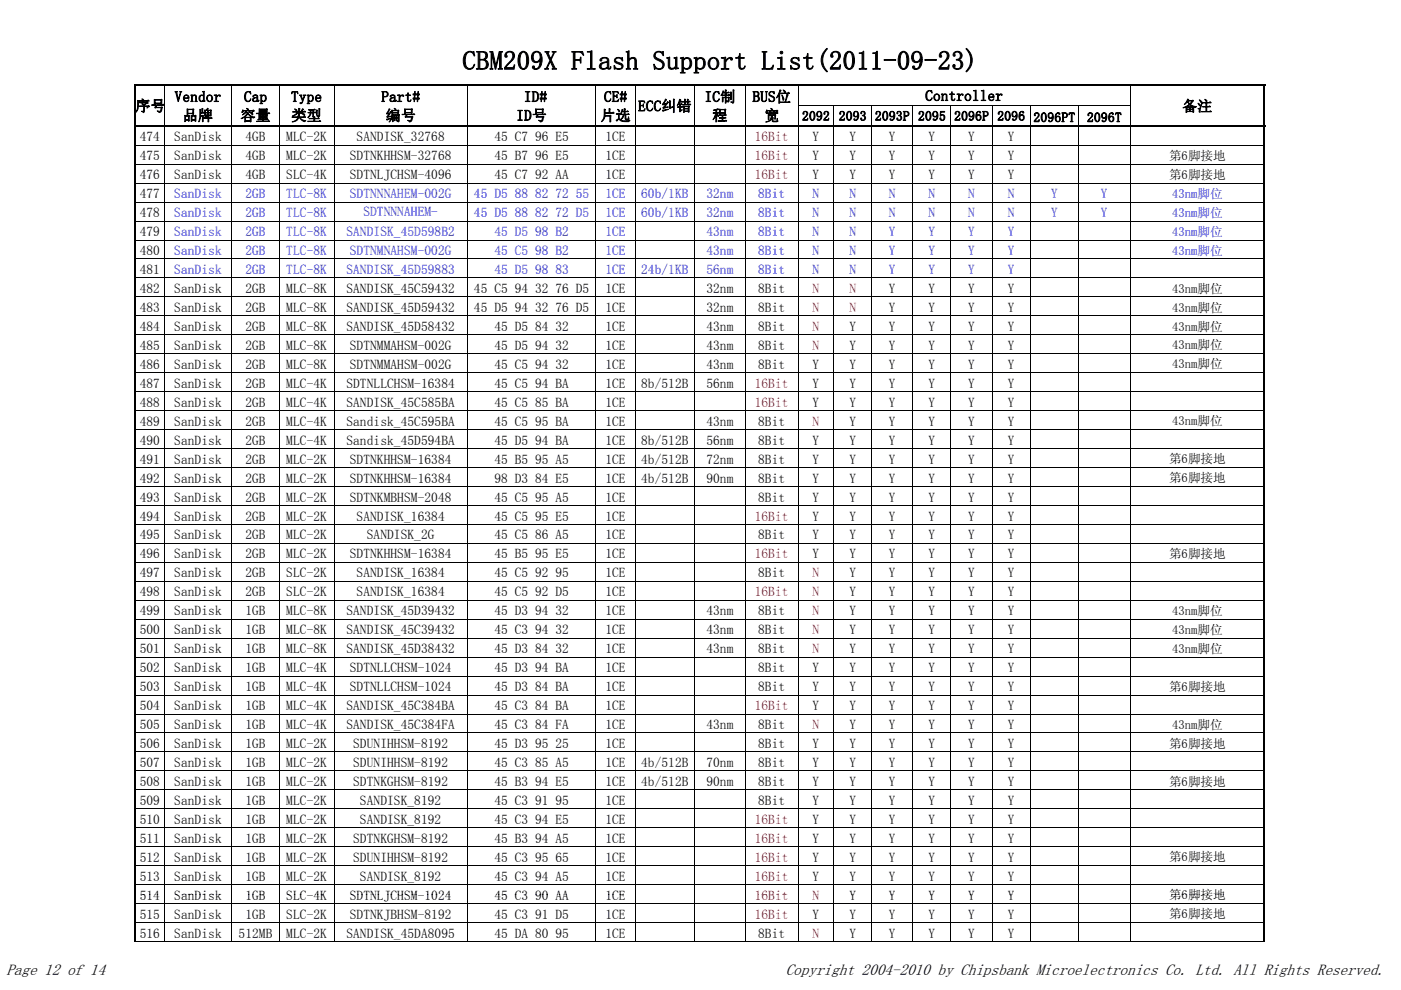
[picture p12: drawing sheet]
<svg xmlns="http://www.w3.org/2000/svg" width="297mm" height="210mm" viewBox="0 0 297 210" stroke-linecap="round" stroke-linejoin="round" font-family="sans-serif">
<defs><g id="words">
<text font-size="5.6" x="98" y="14.8">CBM209X Flash Support List(2011-09-23)</text>
<g font-size="3.4">
<text x="1.4" y="206.8">Page 12 of 14</text>
<text x="166.6" y="206.8">Copyright 2004-2010 by Chipsbank Microelectronics Co. Ltd. All Rights Reserved.</text>
</g>
<g font-size="3.2">
<text x="28.7" y="23.6">序号</text>
<text x="37" y="21.6">Vendor</text>
<text x="51.7" y="21.6">Cap</text>
<text x="61.7" y="21.6">Type</text>
<text x="80.9" y="21.6">Part#</text>
<text x="111.1" y="21.6">ID#</text>
<text x="128.1" y="21.6">CE#</text>
<text x="135.3" y="23.6">ECC纠错</text>
<text x="149.4" y="21.6">IC制</text>
<text x="159.6" y="21.6">BUS位</text>
<text x="196.2" y="21.4">Controller</text>
<text x="250.7" y="23.6">备注</text>
<text x="38.8" y="25.6">品牌</text>
<text x="51" y="25.6">容量</text>
<text x="61.8" y="25.6">类型</text>
<text x="81.8" y="25.6">编号</text>
<text x="109.5" y="25.6">ID号</text>
<text x="127.3" y="25.6">片选</text>
<text x="151" y="25.6">程</text>
<text x="162" y="25.6">宽</text>
</g>
<g font-size="2.8">
<text x="29.6" y="30">474</text>
<text x="37" y="30">SanDisk</text>
<text x="52" y="30">4GB</text>
<text x="60.7" y="30">MLC-2K</text>
<text x="75.6" y="30">SANDISK_32768</text>
<text x="104.8" y="30">45 C7 96 E5</text>
<text x="128.4" y="30">1CE</text>
<text x="170" y="25.6">2092 2093 2093P 2095 2096P 2096</text>
<text x="172.3" y="30">Y</text>
<text x="180.1" y="30">Y</text>
<text x="188.5" y="30">Y</text>
<text x="196.9" y="30">Y</text>
<text x="205.3" y="30">Y</text>
<text x="213.7" y="30">Y</text>
<text x="219.1" y="25.9">2096PT</text>
<text x="230.5" y="25.9">2096T</text>
<text x="29.6" y="34">475</text>
<text x="37" y="34">SanDisk</text>
<text x="52" y="34">4GB</text>
<text x="60.7" y="34">MLC-2K</text>
<text x="74.2" y="34">SDTNKHHSM-32768</text>
<text x="104.8" y="34">45 B7 96 E5</text>
<text x="128.4" y="34">1CE</text>
<text x="172.3" y="34">Y</text>
<text x="180.1" y="34">Y</text>
<text x="188.5" y="34">Y</text>
<text x="196.9" y="34">Y</text>
<text x="205.3" y="34">Y</text>
<text x="213.7" y="34">Y</text>
<text x="29.6" y="38">476</text>
<text x="37" y="38">SanDisk</text>
<text x="52" y="38">4GB</text>
<text x="60.7" y="38">SLC-4K</text>
<text x="74.2" y="38">SDTNLJCHSM-4096</text>
<text x="104.8" y="38">45 C7 92 AA</text>
<text x="128.4" y="38">1CE</text>
<text x="172.3" y="38">Y</text>
<text x="180.1" y="38">Y</text>
<text x="188.5" y="38">Y</text>
<text x="196.9" y="38">Y</text>
<text x="205.3" y="38">Y</text>
<text x="213.7" y="38">Y</text>
<text x="29.6" y="42">477</text>
<text x="29.6" y="46.1">478</text>
<text x="29.6" y="50.1">479</text>
<text x="29.6" y="54.1">480</text>
<text x="29.6" y="58.1">481</text>
<text x="29.6" y="62.1">482</text>
<text x="37" y="62.1">SanDisk</text>
<text x="52" y="62.1">2GB</text>
<text x="60.7" y="62.1">MLC-8K</text>
<text x="73.4" y="62.1">SANDISK_45C59432</text>
<text x="100.5" y="62.1">45 C5 94 32 76 D5</text>
<text x="128.4" y="62.1">1CE</text>
<text x="149.8" y="62.1">32nm</text>
<text x="160.7" y="62.1">8Bit</text>
<text x="188.5" y="62.1">Y</text>
<text x="196.9" y="62.1">Y</text>
<text x="205.3" y="62.1">Y</text>
<text x="213.7" y="62.1">Y</text>
<text x="29.6" y="66.2">483</text>
<text x="29.6" y="70.2">484</text>
<text x="37" y="66.2">SanDisk</text>
<text x="37" y="70.2">SanDisk</text>
<text x="52" y="66.2">2GB</text>
<text x="52" y="70.2">2GB</text>
<text x="60.7" y="66.2">MLC-8K</text>
<text x="60.7" y="70.2">MLC-8K</text>
<text x="73.4" y="66.2">SANDISK_45D59432</text>
<text x="73.4" y="70.2">SANDISK_45D58432</text>
<text x="100.5" y="66.2">45 D5 94 32 76 D5</text>
<text x="104.8" y="70.2">45 D5 84 32</text>
<text x="128.4" y="66.2">1CE</text>
<text x="128.4" y="70.2">1CE</text>
<text x="149.8" y="66.2">32nm</text>
<text x="149.8" y="70.2">43nm</text>
<text x="160.7" y="66.2">8Bit</text>
<text x="160.7" y="70.2">8Bit</text>
<text x="180.1" y="70.2">Y</text>
<text x="188.5" y="66.2">Y</text>
<text x="188.5" y="70.2">Y</text>
<text x="196.9" y="66.2">Y</text>
<text x="196.9" y="70.2">Y</text>
<text x="205.3" y="66.2">Y</text>
<text x="205.3" y="70.2">Y</text>
<text x="213.7" y="66.2">Y</text>
<text x="213.7" y="70.2">Y</text>
<text x="29.6" y="74.2">485</text>
<text x="37" y="74.2">SanDisk</text>
<text x="52" y="74.2">2GB</text>
<text x="60.7" y="74.2">MLC-8K</text>
<text x="74.2" y="74.2">SDTNMMAHSM-002G</text>
<text x="104.8" y="74.2">45 D5 94 32</text>
<text x="128.4" y="74.2">1CE</text>
<text x="149.8" y="74.2">43nm</text>
<text x="160.7" y="74.2">8Bit</text>
<text x="180.1" y="74.2">Y</text>
<text x="188.5" y="74.2">Y</text>
<text x="196.9" y="74.2">Y</text>
<text x="205.3" y="74.2">Y</text>
<text x="213.7" y="74.2">Y</text>
<text x="29.6" y="78.2">486</text>
<text x="29.6" y="82.3">487</text>
<text x="37" y="78.2">SanDisk</text>
<text x="37" y="82.3">SanDisk</text>
<text x="52" y="78.2">2GB</text>
<text x="52" y="82.3">2GB</text>
<text x="60.7" y="78.2">MLC-8K</text>
<text x="60.7" y="82.3">MLC-4K</text>
<text x="73.4" y="82.3">SDTNLLCHSM-16384</text>
<text x="74.2" y="78.2">SDTNMMAHSM-002G</text>
<text x="104.8" y="78.2">45 C5 94 32</text>
<text x="104.8" y="82.3">45 C5 94 BA</text>
<text x="128.4" y="78.2">1CE</text>
<text x="128.4" y="82.3">1CE</text>
<text x="135.9" y="82.3">8b/512B</text>
<text x="149.8" y="82.3">56nm</text>
<text x="149.8" y="78.2">43nm</text>
<text x="160.7" y="78.2">8Bit</text>
<text x="172.3" y="82.3">Y</text>
<text x="172.3" y="78.2">Y</text>
<text x="180.1" y="82.3">Y</text>
<text x="180.1" y="78.2">Y</text>
<text x="188.5" y="82.3">Y</text>
<text x="188.5" y="78.2">Y</text>
<text x="196.9" y="82.3">Y</text>
<text x="196.9" y="78.2">Y</text>
<text x="205.3" y="82.3">Y</text>
<text x="205.3" y="78.2">Y</text>
<text x="213.7" y="82.3">Y</text>
<text x="213.7" y="78.2">Y</text>
<text x="29.6" y="86.3">488</text>
<text x="37" y="86.3">SanDisk</text>
<text x="52" y="86.3">2GB</text>
<text x="60.7" y="86.3">MLC-4K</text>
<text x="73.4" y="86.3">SANDISK_45C585BA</text>
<text x="104.8" y="86.3">45 C5 85 BA</text>
<text x="128.4" y="86.3">1CE</text>
<text x="172.3" y="86.3">Y</text>
<text x="180.1" y="86.3">Y</text>
<text x="188.5" y="86.3">Y</text>
<text x="196.9" y="86.3">Y</text>
<text x="205.3" y="86.3">Y</text>
<text x="213.7" y="86.3">Y</text>
<text x="29.6" y="90.3">489</text>
<text x="29.6" y="94.3">490</text>
<text x="37" y="90.3">SanDisk</text>
<text x="37" y="94.3">SanDisk</text>
<text x="52" y="90.3">2GB</text>
<text x="52" y="94.3">2GB</text>
<text x="60.7" y="90.3">MLC-4K</text>
<text x="60.7" y="94.3">MLC-4K</text>
<text x="73.4" y="90.3">Sandisk_45C595BA</text>
<text x="73.4" y="94.3">Sandisk_45D594BA</text>
<text x="104.8" y="90.3">45 C5 95 BA</text>
<text x="104.8" y="94.3">45 D5 94 BA</text>
<text x="128.4" y="90.3">1CE</text>
<text x="128.4" y="94.3">1CE</text>
<text x="135.9" y="94.3">8b/512B</text>
<text x="149.8" y="90.3">43nm</text>
<text x="149.8" y="94.3">56nm</text>
<text x="160.7" y="90.3">8Bit</text>
<text x="160.7" y="94.3">8Bit</text>
<text x="172.3" y="94.3">Y</text>
<text x="180.1" y="90.3">Y</text>
<text x="180.1" y="94.3">Y</text>
<text x="188.5" y="90.3">Y</text>
<text x="188.5" y="94.3">Y</text>
<text x="196.9" y="90.3">Y</text>
<text x="196.9" y="94.3">Y</text>
<text x="205.3" y="90.3">Y</text>
<text x="205.3" y="94.3">Y</text>
<text x="213.7" y="90.3">Y</text>
<text x="213.7" y="94.3">Y</text>
<text x="29.6" y="98.3">491</text>
<text x="37" y="98.3">SanDisk</text>
<text x="52" y="98.3">2GB</text>
<text x="60.7" y="98.3">MLC-2K</text>
<text x="74.2" y="98.3">SDTNKHHSM-16384</text>
<text x="104.8" y="98.3">45 B5 95 A5</text>
<text x="128.4" y="98.3">1CE</text>
<text x="135.9" y="98.3">4b/512B</text>
<text x="149.8" y="98.3">72nm</text>
<text x="160.7" y="98.3">8Bit</text>
<text x="172.3" y="98.3">Y</text>
<text x="180.1" y="98.3">Y</text>
<text x="188.5" y="98.3">Y</text>
<text x="196.9" y="98.3">Y</text>
<text x="205.3" y="98.3">Y</text>
<text x="213.7" y="98.3">Y</text>
<text x="29.6" y="102.4">492</text>
<text x="29.6" y="106.4">493</text>
<text x="37" y="102.4">SanDisk</text>
<text x="37" y="106.4">SanDisk</text>
<text x="52" y="102.4">2GB</text>
<text x="52" y="106.4">2GB</text>
<text x="60.7" y="102.4">MLC-2K</text>
<text x="60.7" y="106.4">MLC-2K</text>
<text x="74.2" y="102.4">SDTNKHHSM-16384</text>
<text x="74.2" y="106.4">SDTNKMBHSM-2048</text>
<text x="104.8" y="102.4">98 D3 84 E5</text>
<text x="104.8" y="106.4">45 C5 95 A5</text>
<text x="128.4" y="102.4">1CE</text>
<text x="128.4" y="106.4">1CE</text>
<text x="135.9" y="102.4">4b/512B</text>
<text x="149.8" y="102.4">90nm</text>
<text x="160.7" y="106.4">8Bit</text>
<text x="160.7" y="102.4">8Bit</text>
<text x="172.3" y="102.4">Y</text>
<text x="172.3" y="106.4">Y</text>
<text x="180.1" y="102.4">Y</text>
<text x="180.1" y="106.4">Y</text>
<text x="188.5" y="102.4">Y</text>
<text x="188.5" y="106.4">Y</text>
<text x="196.9" y="102.4">Y</text>
<text x="196.9" y="106.4">Y</text>
<text x="205.3" y="102.4">Y</text>
<text x="205.3" y="106.4">Y</text>
<text x="213.7" y="102.4">Y</text>
<text x="213.7" y="106.4">Y</text>
<text x="29.6" y="110.4">494</text>
<text x="37" y="110.4">SanDisk</text>
<text x="52" y="110.4">2GB</text>
<text x="60.7" y="110.4">MLC-2K</text>
<text x="75.6" y="110.4">SANDISK_16384</text>
<text x="104.8" y="110.4">45 C5 95 E5</text>
<text x="128.4" y="110.4">1CE</text>
<text x="172.3" y="110.4">Y</text>
<text x="180.1" y="110.4">Y</text>
<text x="188.5" y="110.4">Y</text>
<text x="196.9" y="110.4">Y</text>
<text x="205.3" y="110.4">Y</text>
<text x="213.7" y="110.4">Y</text>
<text x="29.6" y="114.4">495</text>
<text x="29.6" y="118.4">496</text>
<text x="37" y="114.4">SanDisk</text>
<text x="37" y="118.4">SanDisk</text>
<text x="52" y="114.4">2GB</text>
<text x="52" y="118.4">2GB</text>
<text x="60.7" y="114.4">MLC-2K</text>
<text x="60.7" y="118.4">MLC-2K</text>
<text x="74.2" y="118.4">SDTNKHHSM-16384</text>
<text x="77.8" y="114.4">SANDISK_2G</text>
<text x="104.8" y="114.4">45 C5 86 A5</text>
<text x="104.8" y="118.4">45 B5 95 E5</text>
<text x="128.4" y="114.4">1CE</text>
<text x="128.4" y="118.4">1CE</text>
<text x="160.7" y="114.4">8Bit</text>
<text x="172.3" y="118.4">Y</text>
<text x="172.3" y="114.4">Y</text>
<text x="180.1" y="118.4">Y</text>
<text x="180.1" y="114.4">Y</text>
<text x="188.5" y="118.4">Y</text>
<text x="188.5" y="114.4">Y</text>
<text x="196.9" y="118.4">Y</text>
<text x="196.9" y="114.4">Y</text>
<text x="205.3" y="118.4">Y</text>
<text x="205.3" y="114.4">Y</text>
<text x="213.7" y="118.4">Y</text>
<text x="213.7" y="114.4">Y</text>
<text x="29.6" y="122.5">497</text>
<text x="37" y="122.5">SanDisk</text>
<text x="52" y="122.5">2GB</text>
<text x="60.7" y="122.5">SLC-2K</text>
<text x="75.6" y="122.5">SANDISK_16384</text>
<text x="104.8" y="122.5">45 C5 92 95</text>
<text x="128.4" y="122.5">1CE</text>
<text x="160.7" y="122.5">8Bit</text>
<text x="180.1" y="122.5">Y</text>
<text x="188.5" y="122.5">Y</text>
<text x="196.9" y="122.5">Y</text>
<text x="205.3" y="122.5">Y</text>
<text x="213.7" y="122.5">Y</text>
<text x="29.6" y="130.5">499</text>
<text x="29.6" y="126.5">498</text>
<text x="37" y="130.5">SanDisk</text>
<text x="37" y="126.5">SanDisk</text>
<text x="52" y="130.5">1GB</text>
<text x="52" y="126.5">2GB</text>
<text x="60.7" y="130.5">MLC-8K</text>
<text x="60.7" y="126.5">SLC-2K</text>
<text x="73.4" y="130.5">SANDISK_45D39432</text>
<text x="75.6" y="126.5">SANDISK_16384</text>
<text x="104.8" y="130.5">45 D3 94 32</text>
<text x="104.8" y="126.5">45 C5 92 D5</text>
<text x="128.4" y="130.5">1CE</text>
<text x="128.4" y="126.5">1CE</text>
<text x="149.8" y="130.5">43nm</text>
<text x="160.7" y="130.5">8Bit</text>
<text x="180.1" y="130.5">Y</text>
<text x="180.1" y="126.5">Y</text>
<text x="188.5" y="130.5">Y</text>
<text x="188.5" y="126.5">Y</text>
<text x="196.9" y="130.5">Y</text>
<text x="196.9" y="126.5">Y</text>
<text x="205.3" y="130.5">Y</text>
<text x="205.3" y="126.5">Y</text>
<text x="213.7" y="130.5">Y</text>
<text x="213.7" y="126.5">Y</text>
<text x="29.6" y="134.5">500</text>
<text x="37" y="134.5">SanDisk</text>
<text x="52" y="134.5">1GB</text>
<text x="60.7" y="134.5">MLC-8K</text>
<text x="73.4" y="134.5">SANDISK_45C39432</text>
<text x="104.8" y="134.5">45 C3 94 32</text>
<text x="128.4" y="134.5">1CE</text>
<text x="149.8" y="134.5">43nm</text>
<text x="160.7" y="134.5">8Bit</text>
<text x="180.1" y="134.5">Y</text>
<text x="188.5" y="134.5">Y</text>
<text x="196.9" y="134.5">Y</text>
<text x="205.3" y="134.5">Y</text>
<text x="213.7" y="134.5">Y</text>
<text x="29.6" y="138.6">501</text>
<text x="29.6" y="142.6">502</text>
<text x="37" y="138.6">SanDisk</text>
<text x="37" y="142.6">SanDisk</text>
<text x="52" y="138.6">1GB</text>
<text x="52" y="142.6">1GB</text>
<text x="60.7" y="138.6">MLC-8K</text>
<text x="60.7" y="142.6">MLC-4K</text>
<text x="73.4" y="138.6">SANDISK_45D38432</text>
<text x="74.2" y="142.6">SDTNLLCHSM-1024</text>
<text x="104.8" y="138.6">45 D3 84 32</text>
<text x="104.8" y="142.6">45 D3 94 BA</text>
<text x="128.4" y="138.6">1CE</text>
<text x="128.4" y="142.6">1CE</text>
<text x="149.8" y="138.6">43nm</text>
<text x="160.7" y="142.6">8Bit</text>
<text x="160.7" y="138.6">8Bit</text>
<text x="172.3" y="142.6">Y</text>
<text x="180.1" y="138.6">Y</text>
<text x="180.1" y="142.6">Y</text>
<text x="188.5" y="138.6">Y</text>
<text x="188.5" y="142.6">Y</text>
<text x="196.9" y="138.6">Y</text>
<text x="196.9" y="142.6">Y</text>
<text x="205.3" y="138.6">Y</text>
<text x="205.3" y="142.6">Y</text>
<text x="213.7" y="138.6">Y</text>
<text x="213.7" y="142.6">Y</text>
<text x="29.6" y="146.6">503</text>
<text x="37" y="146.6">SanDisk</text>
<text x="52" y="146.6">1GB</text>
<text x="60.7" y="146.6">MLC-4K</text>
<text x="74.2" y="146.6">SDTNLLCHSM-1024</text>
<text x="104.8" y="146.6">45 D3 84 BA</text>
<text x="128.4" y="146.6">1CE</text>
<text x="160.7" y="146.6">8Bit</text>
<text x="172.3" y="146.6">Y</text>
<text x="180.1" y="146.6">Y</text>
<text x="188.5" y="146.6">Y</text>
<text x="196.9" y="146.6">Y</text>
<text x="205.3" y="146.6">Y</text>
<text x="213.7" y="146.6">Y</text>
<text x="29.6" y="154.6">505</text>
<text x="29.6" y="150.6">504</text>
<text x="37" y="154.6">SanDisk</text>
<text x="37" y="150.6">SanDisk</text>
<text x="52" y="154.6">1GB</text>
<text x="52" y="150.6">1GB</text>
<text x="60.7" y="154.6">MLC-4K</text>
<text x="60.7" y="150.6">MLC-4K</text>
<text x="73.4" y="154.6">SANDISK_45C384FA</text>
<text x="73.4" y="150.6">SANDISK_45C384BA</text>
<text x="104.8" y="154.6">45 C3 84 FA</text>
<text x="104.8" y="150.6">45 C3 84 BA</text>
<text x="128.4" y="154.6">1CE</text>
<text x="128.4" y="150.6">1CE</text>
<text x="149.8" y="154.6">43nm</text>
<text x="160.7" y="154.6">8Bit</text>
<text x="172.3" y="150.6">Y</text>
<text x="180.1" y="150.6">Y</text>
<text x="180.1" y="154.6">Y</text>
<text x="188.5" y="150.6">Y</text>
<text x="188.5" y="154.6">Y</text>
<text x="196.9" y="150.6">Y</text>
<text x="196.9" y="154.6">Y</text>
<text x="205.3" y="150.6">Y</text>
<text x="205.3" y="154.6">Y</text>
<text x="213.7" y="150.6">Y</text>
<text x="213.7" y="154.6">Y</text>
<text x="29.6" y="158.7">506</text>
<text x="37" y="158.7">SanDisk</text>
<text x="52" y="158.7">1GB</text>
<text x="60.7" y="158.7">MLC-2K</text>
<text x="74.9" y="158.7">SDUNIHHSM-8192</text>
<text x="104.8" y="158.7">45 D3 95 25</text>
<text x="128.4" y="158.7">1CE</text>
<text x="160.7" y="158.7">8Bit</text>
<text x="172.3" y="158.7">Y</text>
<text x="180.1" y="158.7">Y</text>
<text x="188.5" y="158.7">Y</text>
<text x="196.9" y="158.7">Y</text>
<text x="205.3" y="158.7">Y</text>
<text x="213.7" y="158.7">Y</text>
<text x="29.6" y="162.7">507</text>
<text x="29.6" y="166.7">508</text>
<text x="37" y="162.7">SanDisk</text>
<text x="37" y="166.7">SanDisk</text>
<text x="52" y="162.7">1GB</text>
<text x="52" y="166.7">1GB</text>
<text x="60.7" y="162.7">MLC-2K</text>
<text x="60.7" y="166.7">MLC-2K</text>
<text x="74.9" y="162.7">SDUNIHHSM-8192</text>
<text x="74.9" y="166.7">SDTNKGHSM-8192</text>
<text x="104.8" y="162.7">45 C3 85 A5</text>
<text x="104.8" y="166.7">45 B3 94 E5</text>
<text x="128.4" y="162.7">1CE</text>
<text x="128.4" y="166.7">1CE</text>
<text x="135.9" y="162.7">4b/512B</text>
<text x="135.9" y="166.7">4b/512B</text>
<text x="149.8" y="162.7">70nm</text>
<text x="149.8" y="166.7">90nm</text>
<text x="160.7" y="162.7">8Bit</text>
<text x="160.7" y="166.7">8Bit</text>
<text x="172.3" y="162.7">Y</text>
<text x="172.3" y="166.7">Y</text>
<text x="180.1" y="162.7">Y</text>
<text x="180.1" y="166.7">Y</text>
<text x="188.5" y="162.7">Y</text>
<text x="188.5" y="166.7">Y</text>
<text x="196.9" y="162.7">Y</text>
<text x="196.9" y="166.7">Y</text>
<text x="205.3" y="162.7">Y</text>
<text x="205.3" y="166.7">Y</text>
<text x="213.7" y="162.7">Y</text>
<text x="213.7" y="166.7">Y</text>
<text x="29.6" y="170.7">509</text>
<text x="37" y="170.7">SanDisk</text>
<text x="52" y="170.7">1GB</text>
<text x="60.7" y="170.7">MLC-2K</text>
<text x="76.3" y="170.7">SANDISK_8192</text>
<text x="104.8" y="170.7">45 C3 91 95</text>
<text x="128.4" y="170.7">1CE</text>
<text x="160.7" y="170.7">8Bit</text>
<text x="172.3" y="170.7">Y</text>
<text x="180.1" y="170.7">Y</text>
<text x="188.5" y="170.7">Y</text>
<text x="196.9" y="170.7">Y</text>
<text x="205.3" y="170.7">Y</text>
<text x="213.7" y="170.7">Y</text>
<text x="29.6" y="178.8">511</text>
<text x="29.6" y="174.8">510</text>
<text x="37" y="178.8">SanDisk</text>
<text x="37" y="174.8">SanDisk</text>
<text x="52" y="178.8">1GB</text>
<text x="52" y="174.8">1GB</text>
<text x="60.7" y="178.8">MLC-2K</text>
<text x="60.7" y="174.8">MLC-2K</text>
<text x="74.9" y="178.8">SDTNKGHSM-8192</text>
<text x="76.3" y="174.8">SANDISK_8192</text>
<text x="104.8" y="174.8">45 C3 94 E5</text>
<text x="104.8" y="178.8">45 B3 94 A5</text>
<text x="128.4" y="174.8">1CE</text>
<text x="128.4" y="178.8">1CE</text>
<text x="172.3" y="178.8">Y</text>
<text x="172.3" y="174.8">Y</text>
<text x="180.1" y="178.8">Y</text>
<text x="180.1" y="174.8">Y</text>
<text x="188.5" y="178.8">Y</text>
<text x="188.5" y="174.8">Y</text>
<text x="196.9" y="174.8">Y</text>
<text x="196.9" y="178.8">Y</text>
<text x="205.3" y="174.8">Y</text>
<text x="205.3" y="178.8">Y</text>
<text x="213.7" y="178.8">Y</text>
<text x="213.7" y="174.8">Y</text>
<text x="29.6" y="182.8">512</text>
<text x="37" y="182.8">SanDisk</text>
<text x="52" y="182.8">1GB</text>
<text x="60.7" y="182.8">MLC-2K</text>
<text x="74.9" y="182.8">SDUNIHHSM-8192</text>
<text x="104.8" y="182.8">45 C3 95 65</text>
<text x="128.4" y="182.8">1CE</text>
<text x="172.3" y="182.8">Y</text>
<text x="180.1" y="182.8">Y</text>
<text x="188.5" y="182.8">Y</text>
<text x="196.9" y="182.8">Y</text>
<text x="205.3" y="182.8">Y</text>
<text x="213.7" y="182.8">Y</text>
<text x="29.6" y="186.8">513</text>
<text x="29.6" y="190.8">514</text>
<text x="37" y="186.8">SanDisk</text>
<text x="37" y="190.8">SanDisk</text>
<text x="52" y="186.8">1GB</text>
<text x="52" y="190.8">1GB</text>
<text x="60.7" y="186.8">MLC-2K</text>
<text x="60.7" y="190.8">SLC 4K</text>
<text x="65" y="190.8">-</text>
<text x="74.2" y="190.8">SDTNLJCHSM 1024</text>
<text x="74.2" y="190.8">SDTNLJCHSM-1024</text>
<text x="76.3" y="186.8">SANDISK_8192</text>
<text x="104.8" y="190.8">45 C3 90 AA</text>
<text x="104.8" y="190.8">45 C3</text>
<text x="104.8" y="186.8">45 C3 94 A5</text>
<text x="113.4" y="190.8">90 AA</text>
<text x="128.4" y="190.8">1CE</text>
<text x="128.4" y="186.8">1CE</text>
<text x="172.3" y="186.8">Y</text>
<text x="180.1" y="186.8">Y</text>
<text x="180.1" y="190.8">Y</text>
<text x="188.5" y="186.8">Y</text>
<text x="188.5" y="190.8">Y</text>
<text x="196.9" y="186.8">Y</text>
<text x="196.9" y="190.8">Y</text>
<text x="205.3" y="186.8">Y</text>
<text x="205.3" y="190.8">Y</text>
<text x="213.7" y="186.8">Y</text>
<text x="213.7" y="190.8">Y</text>
<text x="29.6" y="194.9">515</text>
<text x="37" y="194.9">SanDisk</text>
<text x="52" y="194.9">1GB</text>
<text x="60.7" y="194.9">SLC-2K</text>
<text x="74.2" y="194.9">SDTNKJBHSM-8192</text>
<text x="104.8" y="194.9">45 C3 91 D5</text>
<text x="128.4" y="194.9">1CE</text>
<text x="172.3" y="194.9">Y</text>
<text x="180.1" y="194.9">Y</text>
<text x="188.5" y="194.9">Y</text>
<text x="196.9" y="194.9">Y</text>
<text x="205.3" y="194.9">Y</text>
<text x="213.7" y="194.9">Y</text>
<text x="29.6" y="198.9">516</text>
<text x="37" y="198.9">SanDisk</text>
<text x="50.6" y="198.9">512MB</text>
<text x="60.7" y="198.9">MLC-2K</text>
<text x="73.4" y="198.9">SANDISK_45DA8095</text>
<text x="104.8" y="198.9">45 DA 80 95</text>
<text x="128.4" y="198.9">1CE</text>
<text x="160.7" y="198.9">8Bit</text>
<text x="180.1" y="198.9">Y</text>
<text x="188.5" y="198.9">Y</text>
<text x="196.9" y="198.9">Y</text>
<text x="205.3" y="198.9">Y</text>
<text x="213.7" y="198.9">Y</text>
</g>
<g font-size="2.8" fill="#f00">
<text x="160" y="30">16Bit</text>
<text x="160" y="34">16Bit</text>
<text x="160" y="38">16Bit</text>
<text x="172.3" y="62.1">N</text>
<text x="180.1" y="62.1">N</text>
<text x="172.3" y="66.2">N</text>
<text x="172.3" y="70.2">N</text>
<text x="180.1" y="66.2">N</text>
<text x="172.3" y="74.2">N</text>
<text x="160" y="82.3">16Bit</text>
<text x="160" y="86.3">16Bit</text>
<text x="172.3" y="90.3">N</text>
<text x="160" y="110.4">16Bit</text>
<text x="160" y="118.4">16Bit</text>
<text x="172.3" y="122.5">N</text>
<text x="160" y="126.5">16Bit</text>
<text x="172.3" y="130.5">N</text>
<text x="172.3" y="126.5">N</text>
<text x="172.3" y="134.5">N</text>
<text x="172.3" y="138.6">N</text>
<text x="160" y="150.6">16Bit</text>
<text x="172.3" y="154.6">N</text>
<text x="160" y="178.8">16Bit</text>
<text x="160" y="174.8">16Bit</text>
<text x="160" y="182.8">16Bit</text>
<text x="160" y="186.8">16Bit</text>
<text x="160" y="190.8">16Bit</text>
<text x="172.3" y="190.8">N</text>
<text x="160" y="194.9">16Bit</text>
<text x="172.3" y="198.9">N</text>
</g>
<g font-size="2.8" fill="#00f">
<text x="37" y="42">SanDisk</text>
<text x="37" y="46.1">SanDisk</text>
<text x="52" y="42">2GB</text>
<text x="52" y="46.1">2GB</text>
<text x="60.7" y="42">TLC-8K</text>
<text x="60.7" y="46.1">TLC-8K</text>
<text x="74.2" y="42">SDTNNNAHEM-002G</text>
<text x="77" y="45.8">SDTNNNAHEM-</text>
<text x="100.5" y="46.1">45 D5 88 82 72 D5</text>
<text x="100.5" y="42">45 D5 88 82 72 55</text>
<text x="128.4" y="46.1">1CE</text>
<text x="128.4" y="42">1CE</text>
<text x="135.9" y="46.1">60b/1KB</text>
<text x="135.9" y="42">60b/1KB</text>
<text x="149.8" y="46.1">32nm</text>
<text x="149.8" y="42">32nm</text>
<text x="160.7" y="46.1">8Bit</text>
<text x="160.7" y="42">8Bit</text>
<text x="172.3" y="42">N</text>
<text x="172.3" y="46.1">N</text>
<text x="180.1" y="42">N</text>
<text x="180.1" y="46.1">N</text>
<text x="188.5" y="42">N</text>
<text x="188.5" y="46.1">N</text>
<text x="196.9" y="42">N</text>
<text x="196.9" y="46.1">N</text>
<text x="205.3" y="42">N</text>
<text x="205.3" y="46.1">N</text>
<text x="213.7" y="42">N</text>
<text x="213.7" y="46.1">N</text>
<text x="222.8" y="46.1">Y</text>
<text x="222.8" y="42">Y</text>
<text x="233.4" y="46.1">Y</text>
<text x="233.4" y="42">Y</text>
<text x="37" y="50.1">SanDisk</text>
<text x="52" y="50.1">2GB</text>
<text x="60.7" y="50.1">TLC-8K</text>
<text x="73.4" y="50.1">SANDISK_45D598B2</text>
<text x="104.8" y="50.1">45 D5 98 B2</text>
<text x="128.4" y="50.1">1CE</text>
<text x="149.8" y="50.1">43nm</text>
<text x="160.7" y="50.1">8Bit</text>
<text x="172.3" y="50.1">N</text>
<text x="180.1" y="50.1">N</text>
<text x="188.5" y="50.1">Y</text>
<text x="196.9" y="50.1">Y</text>
<text x="205.3" y="50.1">Y</text>
<text x="213.7" y="50.1">Y</text>
<text x="37" y="54.1">SanDisk</text>
<text x="37" y="58.1">SanDisk</text>
<text x="52" y="54.1">2GB</text>
<text x="52" y="58.1">2GB</text>
<text x="60.7" y="54.1">TLC-8K</text>
<text x="60.7" y="58.1">TLC-8K</text>
<text x="73.4" y="58.1">SANDISK_45D59883</text>
<text x="74.2" y="54.1">SDTNMNAHSM-002G</text>
<text x="104.8" y="54.1">45 C5 98 B2</text>
<text x="104.8" y="58.1">45 D5 98 83</text>
<text x="128.4" y="54.1">1CE</text>
<text x="128.4" y="58.1">1CE</text>
<text x="135.9" y="58.1">24b/1KB</text>
<text x="149.8" y="58.1">56nm</text>
<text x="149.8" y="54.1">43nm</text>
<text x="160.7" y="58.1">8Bit</text>
<text x="160.7" y="54.1">8Bit</text>
<text x="172.3" y="58.1">N</text>
<text x="172.3" y="54.1">N</text>
<text x="180.1" y="58.1">N</text>
<text x="180.1" y="54.1">N</text>
<text x="188.5" y="58.1">Y</text>
<text x="188.5" y="54.1">Y</text>
<text x="196.9" y="58.1">Y</text>
<text x="196.9" y="54.1">Y</text>
<text x="205.3" y="58.1">Y</text>
<text x="205.3" y="54.1">Y</text>
<text x="213.7" y="58.1">Y</text>
<text x="213.7" y="54.1">Y</text>
</g>
<g font-size="2.7">
<text x="247.9" y="33.9">第6脚接地</text>
<text x="247.9" y="37.9">第6脚接地</text>
<text x="248.5" y="62.1">43nm脚位</text>
<text x="248.5" y="66.1">43nm脚位</text>
<text x="248.5" y="70.1">43nm脚位</text>
<text x="248.5" y="74.1">43nm脚位</text>
<text x="248.5" y="78.1">43nm脚位</text>
<text x="248.5" y="90.2">43nm脚位</text>
<text x="247.9" y="98.3">第6脚接地</text>
<text x="247.9" y="102.3">第6脚接地</text>
<text x="247.9" y="118.4">第6脚接地</text>
<text x="248.5" y="130.4">43nm脚位</text>
<text x="248.5" y="134.5">43nm脚位</text>
<text x="248.5" y="138.5">43nm脚位</text>
<text x="247.9" y="146.5">第6脚接地</text>
<text x="248.5" y="154.6">43nm脚位</text>
<text x="247.9" y="158.6">第6脚接地</text>
<text x="247.9" y="166.6">第6脚接地</text>
<text x="247.9" y="182.7">第6脚接地</text>
<text x="247.9" y="190.8">第6脚接地</text>
<text x="247.9" y="194.8">第6脚接地</text>
</g>
<g font-size="2.7" fill="#00f">
<text x="248.5" y="42">43nm脚位</text>
<text x="248.5" y="46">43nm脚位</text>
<text x="248.5" y="50">43nm脚位</text>
<text x="248.5" y="54">43nm脚位</text>
</g>
</g></defs>
<path d="M28.7 17.9v181.8M28.9 18h239.4M268.1 18.2v181.5M28.9 26.8h239.4" fill="none" stroke="#000" stroke-width=".34"/>
<g fill="none" stroke="#000" stroke-width=".21">
<path d="M34.8 18.2v8.4M49.2 18.2v8.4M59.2 18.2v8.4M70.8 18.2v8.4M99.1 18.2v8.4M126.3 18.2v8.4M134.6 18.2v8.4M147.3 18.2v8.4M158 18.2v8.4M169.2 18.2v8.4M239.6 18.2v8.4M28.9 30.8h239"/>
<path d="M28.9 34.8h239M28.9 38.8h239M49.2 26.8v172.9M59.2 26.8v172.9M70.8 26.8v172.9M99.1 26.8v172.9M126.3 26.8v172.9M134.6 26.8v172.9M147.3 26.8v172.9M158 26.8v172.9M169.2 26.8v172.9M169.2 22.3h70.4"/>
<path d="M176.8 22.3v4.3M176.8 26.8v172.9M184.8 22.3v4.3M184.8 26.8v172.9M193.6 22.3v4.3M193.6 26.8v172.9M201.6 22.3v4.3M201.6 26.8v172.9M210.4 22.3v4.3M210.4 26.8v172.9M218.4 22.3v4.3M218.4 26.8v172.9"/>
<path d="M228.7 22.3v4.3M228.7 26.8v172.9M239.6 26.8v172.9M267.9 26.8h-233.1v172.9M28.9 42.9h239M28.9 46.9h239M28.9 50.9h239M28.9 54.9h239M28.9 58.9h239M28.9 63h239M28.9 67h239M28.9 71h239"/>
<path d="M28.9 75h239M28.9 79.1h239M28.9 83.1h239M28.9 87.1h239M28.9 91.1h239M28.9 95.1h239M28.9 99.2h239M28.9 103.2h239M28.9 107.2h239M28.9 111.2h239M28.9 115.3h239M28.9 119.3h239"/>
<path d="M28.9 123.3h239M28.9 127.3h239M28.9 131.3h239M28.9 135.4h239M28.9 139.4h239M28.9 143.4h239M28.9 147.4h239M28.9 151.4h239M28.9 155.5h239M28.9 159.5h239M28.9 163.5h239M28.9 167.5h239"/>
<path d="M28.9 171.6h239M28.9 175.6h239M28.9 179.6h239M28.9 183.6h239M28.9 187.6h239M28.9 191.7h239M28.9 195.7h239M28.9 199.7h239"/>
</g>
<use href="#words"/>
</svg>
